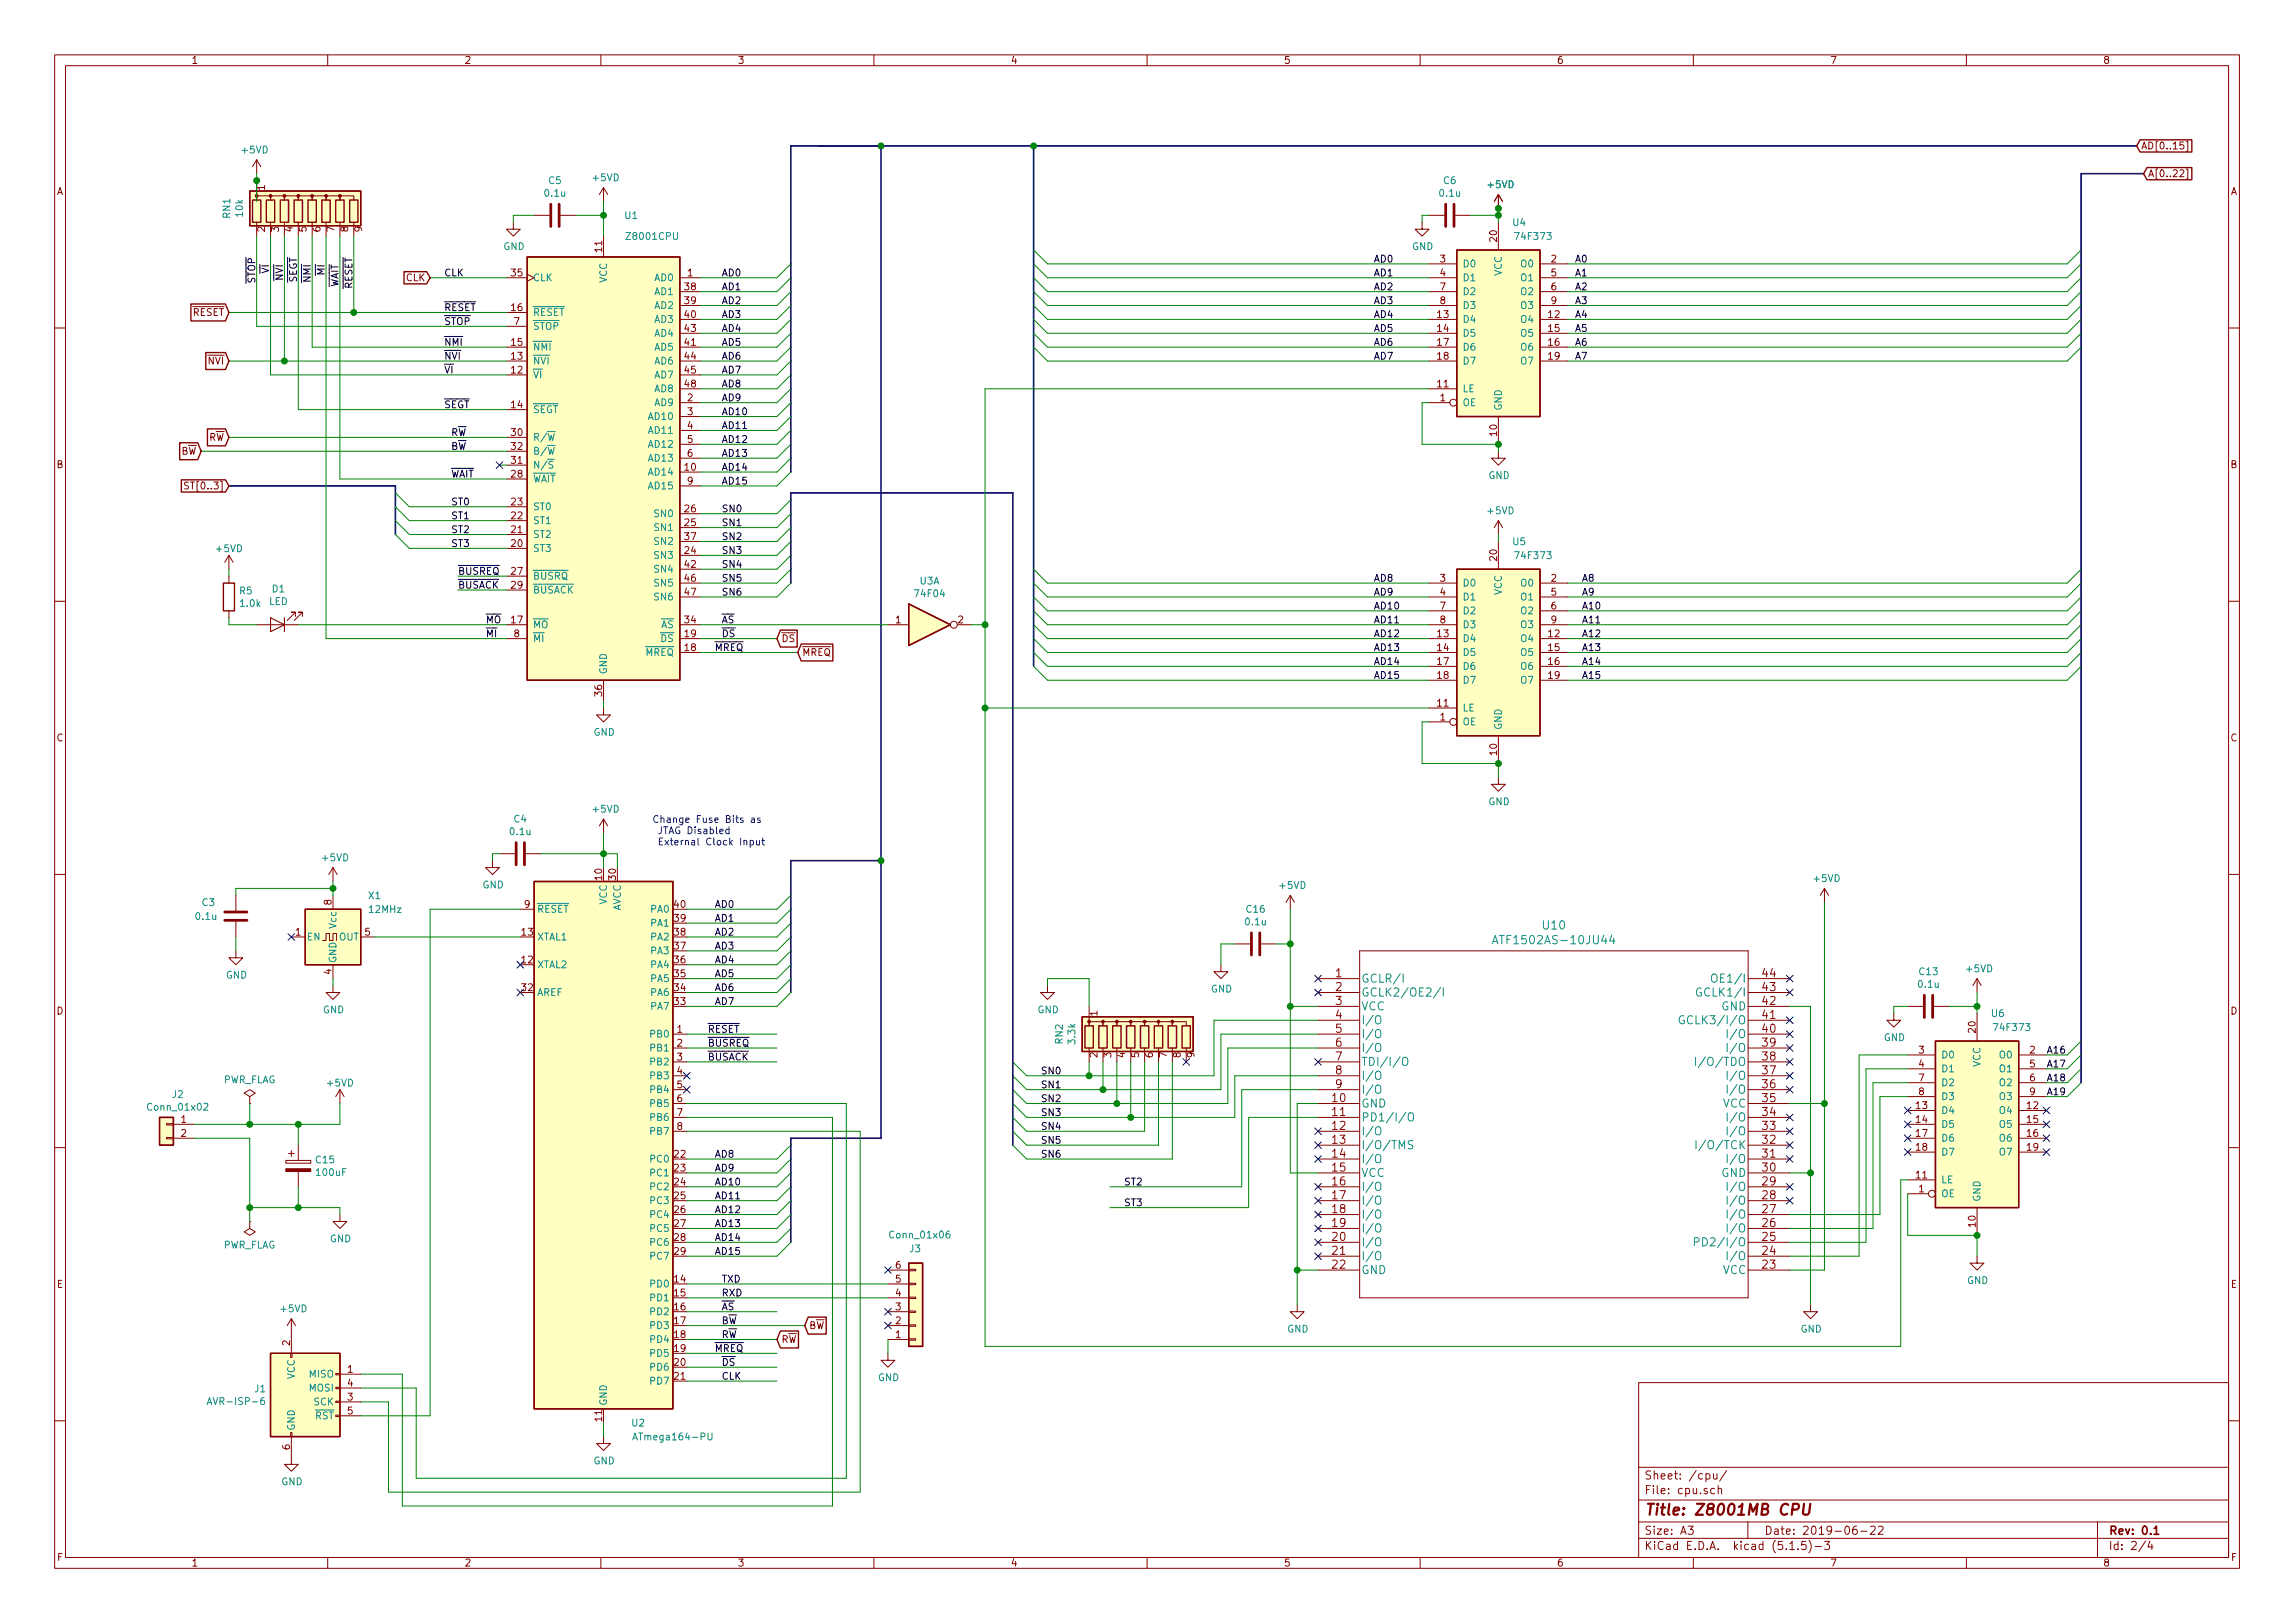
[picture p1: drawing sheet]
<svg xmlns="http://www.w3.org/2000/svg" width="420mm" height="297mm" viewBox="0 0 420 297" stroke-linecap="round" stroke-linejoin="round" font-family="sans-serif">
<defs><g id="words">
<text font-size="2.8" fill="#840000" x="301" y="277.3">Title: Z8001MB CPU</text>
<g font-size="2.1" fill="#008484">
<text x="274.5" y="172.8">ATF1502AS-10JU44</text>
<text x="282.5" y="170.1">U10</text>
<text x="249.2" y="179.8">GCLR/I</text>
<text x="314.5" y="179.8">OE1/I</text>
<text x="249.2" y="182.4">GCLK2/OE2/I</text>
<text x="249.2" y="184.9">VCC</text>
<text x="311.6" y="182.4">GCLK1/I</text>
<text x="315.1" y="184.9">GND</text>
<text x="249.2" y="187.5">I/O</text>
<text x="249.2" y="190">I/O</text>
<text x="309.3" y="187.5">GCLK3/I/O</text>
<text x="317" y="190">I/O</text>
<text x="249.2" y="192.5">I/O</text>
<text x="249.2" y="195.1">TDI/I/O</text>
<text x="249.2" y="197.6">I/O</text>
<text x="312" y="195.1">I/O/TDO</text>
<text x="317" y="197.6">I/O</text>
<text x="317" y="192.5">I/O</text>
<text x="249.2" y="200.2">I/O</text>
<text x="249.2" y="202.7">GND</text>
<text x="315.4" y="202.7">VCC</text>
<text x="317" y="200.2">I/O</text>
<text x="249.2" y="205.2">PD1/I/O</text>
<text x="249.2" y="207.8">I/O</text>
<text x="317" y="207.8">I/O</text>
<text x="317" y="205.2">I/O</text>
<text x="249.2" y="210.3">I/O/TMS</text>
<text x="249.2" y="212.9">I/O</text>
<text x="249.2" y="215.4">VCC</text>
<text x="312.1" y="210.3">I/O/TCK</text>
<text x="315.1" y="215.4">GND</text>
<text x="317" y="212.9">I/O</text>
<text x="249.2" y="217.9">I/O</text>
<text x="249.2" y="220.5">I/O</text>
<text x="317" y="220.5">I/O</text>
<text x="317" y="217.9">I/O</text>
<text x="249.2" y="223">I/O</text>
<text x="249.2" y="225.6">I/O</text>
<text x="317" y="225.6">I/O</text>
<text x="317" y="223">I/O</text>
<text x="249.2" y="228.1">I/O</text>
<text x="249.2" y="230.6">I/O</text>
<text x="249.2" y="233.2">GND</text>
<text x="312.4" y="228.1">PD2/I/O</text>
<text x="315.4" y="233.2">VCC</text>
<text x="317" y="230.6">I/O</text>
</g>
<g font-size="2.1" fill="#840000">
<text x="244.5" y="178.9">1</text>
<text x="322.7" y="178.9">44</text>
<text x="244.5" y="181.4">2</text>
<text x="244.5" y="183.9">3</text>
<text x="322.7" y="183.9">42</text>
<text x="322.7" y="181.4">43</text>
<text x="244.5" y="186.5">4</text>
<text x="244.5" y="189">5</text>
<text x="244.5" y="191.6">6</text>
<text x="322.7" y="191.6">39</text>
<text x="322.7" y="189">40</text>
<text x="322.7" y="186.5">41</text>
<text x="244.5" y="194.1">7</text>
<text x="244.5" y="196.6">8</text>
<text x="322.7" y="196.6">37</text>
<text x="322.7" y="194.1">38</text>
<text x="244" y="201.7">10</text>
<text x="244.5" y="199.2">9</text>
<text x="322.7" y="201.7">35</text>
<text x="322.7" y="199.2">36</text>
<text x="244" y="204.3">11</text>
<text x="244" y="206.8">12</text>
<text x="244" y="209.3">13</text>
<text x="322.7" y="209.3">32</text>
<text x="322.7" y="206.8">33</text>
<text x="322.7" y="204.3">34</text>
<text x="244" y="211.9">14</text>
<text x="244" y="214.4">15</text>
<text x="322.7" y="214.4">30</text>
<text x="322.7" y="211.9">31</text>
<text x="244" y="217">16</text>
<text x="244" y="219.5">17</text>
<text x="322.7" y="219.5">28</text>
<text x="322.7" y="217">29</text>
<text x="244" y="222">18</text>
<text x="244" y="224.6">19</text>
<text x="244" y="227.1">20</text>
<text x="322.7" y="227.1">25</text>
<text x="322.7" y="224.6">26</text>
<text x="322.7" y="222">27</text>
<text x="244" y="229.7">21</text>
<text x="244" y="232.2">22</text>
<text x="322.7" y="232.2">23</text>
<text x="322.7" y="229.7">24</text>
<text x="301" y="273.5">File: cpu.sch</text>
<text x="301" y="270.8">Sheet: /cpu/</text>
<text x="301" y="280.9">Size: A3</text>
<text x="323" y="280.9">Date: 2019-06-22</text>
<text x="386" y="280.9">Rev: 0.1</text>
<text x="301" y="283.7">KiCad E.D.A. kicad (5.1.5)-3</text>
<text x="386" y="283.7">Id: 2/4</text>
</g>
<g font-size="1.8" fill="#840000">
<text x="35" y="11.7">1</text>
<text x="85" y="11.7">2</text>
<text x="135" y="11.7">3</text>
<text x="185" y="11.7">4</text>
<text x="235" y="11.7">5</text>
<text x="285" y="11.7">6</text>
<text x="335" y="11.7">7</text>
<text x="385" y="11.7">8</text>
<text x="391.9" y="27.3">AD[0..15]</text>
<text x="10.4" y="35.7">A</text>
<text x="48.5" y="34.8" transform="rotate(-90 48.5 34.8)">1</text>
<text x="393.2" y="32.4">A[0..22]</text>
<text x="408.4" y="35.7">A</text>
<text x="48.5" y="42.4" transform="rotate(-90 48.5 42.4)">2</text>
<text x="51.1" y="42.4" transform="rotate(-90 51.1 42.4)">3</text>
<text x="53.6" y="42.4" transform="rotate(-90 53.6 42.4)">4</text>
<text x="56.1" y="42.4" transform="rotate(-90 56.1 42.4)">5</text>
<text x="58.7" y="42.4" transform="rotate(-90 58.7 42.4)">6</text>
<text x="61.2" y="42.4" transform="rotate(-90 61.2 42.4)">7</text>
<text x="63.8" y="42.4" transform="rotate(-90 63.8 42.4)">8</text>
<text x="66.3" y="42.4" transform="rotate(-90 66.3 42.4)">9</text>
<text x="110.2" y="46.1" transform="rotate(-90 110.2 46.1)">11</text>
<text x="274.1" y="44.2" transform="rotate(-90 274.1 44.2)">20</text>
<text x="74.3" y="51.5">CLK</text>
<text x="93.6" y="50.6">35</text>
<text x="125.4" y="53.1">38</text>
<text x="125.9" y="50.6">1</text>
<text x="263.7" y="48">3</text>
<text x="263.7" y="50.6">4</text>
<text x="263.7" y="53.1">7</text>
<text x="284" y="48">2</text>
<text x="284" y="50.6">5</text>
<text x="284" y="53.1">6</text>
<text x="35.2" y="57.8">RESET</text>
<text x="93.6" y="56.9">16</text>
<text x="94.1" y="59.5">7</text>
<text x="125.4" y="55.7">39</text>
<text x="125.4" y="58.2">40</text>
<text x="263.2" y="58.2">13</text>
<text x="263.7" y="55.7">8</text>
<text x="283.5" y="58.2">12</text>
<text x="284" y="55.7">9</text>
<text x="93.6" y="65.8">13</text>
<text x="93.6" y="63.3">15</text>
<text x="125.4" y="63.3">41</text>
<text x="125.4" y="60.7">43</text>
<text x="125.4" y="65.8">44</text>
<text x="263.2" y="60.7">14</text>
<text x="263.2" y="63.3">17</text>
<text x="263.2" y="65.8">18</text>
<text x="283.5" y="60.7">15</text>
<text x="283.5" y="63.3">16</text>
<text x="283.5" y="65.8">19</text>
<text x="38.2" y="66.7">NVI</text>
<text x="93.6" y="68.4">12</text>
<text x="125.4" y="68.4">45</text>
<text x="125.4" y="70.9">48</text>
<text x="263.2" y="70.9">11</text>
<text x="93.6" y="74.7">14</text>
<text x="125.9" y="73.4">2</text>
<text x="125.9" y="76">3</text>
<text x="263.7" y="73.4">1</text>
<text x="33.1" y="83.2">BW</text>
<text x="38.2" y="80.7">RW</text>
<text x="93.6" y="79.8">30</text>
<text x="93.6" y="82.3">32</text>
<text x="125.9" y="78.5">4</text>
<text x="125.9" y="81.1">5</text>
<text x="125.9" y="83.6">6</text>
<text x="274.1" y="79.7" transform="rotate(-90 274.1 79.7)">10</text>
<text x="10.4" y="85.7">B</text>
<text x="34.7" y="89.6">ST[0..3]</text>
<text x="93.6" y="87.4">28</text>
<text x="93.6" y="84.9">31</text>
<text x="125.4" y="86.1">10</text>
<text x="125.9" y="88.7">9</text>
<text x="408.4" y="85.7">B</text>
<text x="93.6" y="95">22</text>
<text x="93.6" y="92.5">23</text>
<text x="125.4" y="93.8">26</text>
<text x="93.6" y="100.1">20</text>
<text x="93.6" y="97.6">21</text>
<text x="125.4" y="101.4">24</text>
<text x="125.4" y="96.3">25</text>
<text x="125.4" y="98.8">37</text>
<text x="93.6" y="105.2">27</text>
<text x="93.6" y="107.7">29</text>
<text x="125.4" y="103.9">42</text>
<text x="125.4" y="106.5">46</text>
<text x="263.7" y="106.5">3</text>
<text x="274.1" y="102.6" transform="rotate(-90 274.1 102.6)">20</text>
<text x="284" y="106.5">2</text>
<text x="125.4" y="109">47</text>
<text x="263.7" y="109">4</text>
<text x="263.7" y="111.5">7</text>
<text x="284" y="109">5</text>
<text x="284" y="111.5">6</text>
<text x="93.6" y="114.1">17</text>
<text x="94.1" y="116.6">8</text>
<text x="125.4" y="119.2">18</text>
<text x="125.4" y="116.6">19</text>
<text x="125.4" y="114.1">34</text>
<text x="143" y="117.5">DS</text>
<text x="164" y="114.1">1</text>
<text x="175.4" y="114.1">2</text>
<text x="263.2" y="116.6">13</text>
<text x="263.2" y="119.2">14</text>
<text x="263.7" y="114.1">8</text>
<text x="283.5" y="116.6">12</text>
<text x="283.5" y="119.2">15</text>
<text x="284" y="114.1">9</text>
<text x="146.8" y="120.1">MREQ</text>
<text x="263.2" y="121.7">17</text>
<text x="263.2" y="124.2">18</text>
<text x="283.5" y="121.7">16</text>
<text x="283.5" y="124.2">19</text>
<text x="110.2" y="127.4" transform="rotate(-90 110.2 127.4)">36</text>
<text x="263.2" y="129.3">11</text>
<text x="263.7" y="131.9">1</text>
<text x="10.4" y="135.7">C</text>
<text x="408.4" y="135.7">C</text>
<text x="274.1" y="138.2" transform="rotate(-90 274.1 138.2)">10</text>
<text x="110.2" y="161" transform="rotate(-90 110.2 161)">10</text>
<text x="112.8" y="161" transform="rotate(-90 112.8 161)">30</text>
<text x="60.7" y="165.6" transform="rotate(-90 60.7 165.6)">8</text>
<text x="96" y="166.2">9</text>
<text x="123.5" y="166.2">40</text>
<text x="54.1" y="171.2">1</text>
<text x="66.8" y="171.2">5</text>
<text x="95.6" y="171.2">13</text>
<text x="123.5" y="173.8">37</text>
<text x="123.5" y="171.2">38</text>
<text x="123.5" y="168.7">39</text>
<text x="60.7" y="178.3" transform="rotate(-90 60.7 178.3)">4</text>
<text x="95.6" y="176.3">12</text>
<text x="123.5" y="178.9">35</text>
<text x="123.5" y="176.3">36</text>
<text x="10.4" y="185.7">D</text>
<text x="95.6" y="181.4">32</text>
<text x="123.5" y="183.9">33</text>
<text x="123.5" y="181.4">34</text>
<text x="200.9" y="185.9" transform="rotate(-90 200.9 185.9)">1</text>
<text x="408.4" y="185.7">D</text>
<text x="124" y="189">1</text>
<text x="124" y="191.6">2</text>
<text x="361.7" y="189" transform="rotate(-90 361.7 189)">20</text>
<text x="124" y="194.1">3</text>
<text x="124" y="196.6">4</text>
<text x="200.9" y="193.6" transform="rotate(-90 200.9 193.6)">2</text>
<text x="203.5" y="193.6" transform="rotate(-90 203.5 193.6)">3</text>
<text x="206" y="193.6" transform="rotate(-90 206 193.6)">4</text>
<text x="208.5" y="193.6" transform="rotate(-90 208.5 193.6)">5</text>
<text x="211.1" y="193.6" transform="rotate(-90 211.1 193.6)">6</text>
<text x="213.6" y="193.6" transform="rotate(-90 213.6 193.6)">7</text>
<text x="216.2" y="193.6" transform="rotate(-90 216.2 193.6)">8</text>
<text x="218.7" y="193.6" transform="rotate(-90 218.7 193.6)">9</text>
<text x="351.3" y="192.8">3</text>
<text x="351.3" y="195.4">4</text>
<text x="351.3" y="197.9">7</text>
<text x="371.6" y="192.8">2</text>
<text x="371.6" y="195.4">5</text>
<text x="371.6" y="197.9">6</text>
<text x="124" y="199.2">5</text>
<text x="124" y="201.7">6</text>
<text x="350.8" y="203">13</text>
<text x="351.3" y="200.4">8</text>
<text x="371.1" y="203">12</text>
<text x="371.6" y="200.4">9</text>
<text x="33.2" y="205.5">1</text>
<text x="33.2" y="208.1">2</text>
<text x="124" y="204.3">7</text>
<text x="124" y="206.8">8</text>
<text x="350.8" y="205.5">14</text>
<text x="350.8" y="208.1">17</text>
<text x="371.1" y="205.5">15</text>
<text x="371.1" y="208.1">16</text>
<text x="123.5" y="211.9">22</text>
<text x="123.5" y="214.4">23</text>
<text x="350.8" y="215.7">11</text>
<text x="350.8" y="210.6">18</text>
<text x="371.1" y="210.6">19</text>
<text x="123.5" y="217">24</text>
<text x="123.5" y="219.5">25</text>
<text x="351.3" y="218.2">1</text>
<text x="123.5" y="222">26</text>
<text x="123.5" y="224.6">27</text>
<text x="123.5" y="227.1">28</text>
<text x="361.7" y="224.5" transform="rotate(-90 361.7 224.5)">10</text>
<text x="123.5" y="229.7">29</text>
<text x="164" y="232.2">6</text>
<text x="10.4" y="235.7">E</text>
<text x="123.5" y="234.7">14</text>
<text x="123.5" y="237.3">15</text>
<text x="123.5" y="239.8">16</text>
<text x="164" y="239.8">3</text>
<text x="164" y="237.3">4</text>
<text x="164" y="234.7">5</text>
<text x="408.4" y="235.7">E</text>
<text x="123.5" y="242.4">17</text>
<text x="123.5" y="244.9">18</text>
<text x="143" y="245.8">RW</text>
<text x="148.1" y="243.2">BW</text>
<text x="164" y="244.9">1</text>
<text x="164" y="242.4">2</text>
<text x="53.1" y="246.3" transform="rotate(-90 53.1 246.3)">2</text>
<text x="63.7" y="251.2">1</text>
<text x="123.5" y="247.4">19</text>
<text x="123.5" y="250">20</text>
<text x="63.7" y="256.3">3</text>
<text x="63.7" y="253.8">4</text>
<text x="123.5" y="252.5">21</text>
<text x="63.7" y="258.9">5</text>
<text x="110.2" y="260.1" transform="rotate(-90 110.2 260.1)">11</text>
<text x="53.1" y="265.3" transform="rotate(-90 53.1 265.3)">6</text>
<text x="10.5" y="285.7">F</text>
<text x="35" y="286.7">1</text>
<text x="85" y="286.7">2</text>
<text x="135" y="286.7">3</text>
<text x="185" y="286.7">4</text>
<text x="235" y="286.7">5</text>
<text x="285" y="286.7">6</text>
<text x="335" y="286.7">7</text>
<text x="385" y="286.7">8</text>
<text x="408.5" y="285.7">F</text>
</g>
<g font-size="1.8" fill="#008484">
<text x="44.4" y="28.1">+5VD</text>
<text x="100.5" y="33.7">C5</text>
<text x="108.6" y="33.2">+5VD</text>
<text x="264.3" y="33.7">C6</text>
<text x="272.5" y="34.4">+5VD</text>
<text x="42.2" y="39.9" transform="rotate(-90 42.2 39.9)">RN1</text>
<text x="44.5" y="39.6" transform="rotate(-90 44.5 39.6)">10k</text>
<text x="99.8" y="36">0.1u</text>
<text x="114.5" y="40.1">U1</text>
<text x="263.7" y="36">0.1u</text>
<text x="277" y="41.4">U4</text>
<text x="92.2" y="45.8">GND</text>
<text x="115" y="43.9">Z8001CPU</text>
<text x="258.5" y="45.8">GND</text>
<text x="277.7" y="43.9">74F373</text>
<text x="97.5" y="51.5">CLK</text>
<text x="111.1" y="51.8" transform="rotate(-90 111.1 51.8)">VCC</text>
<text x="119.9" y="51.5">AD0</text>
<text x="267.7" y="48.9">D0</text>
<text x="267.7" y="51.5">D1</text>
<text x="275" y="50.5" transform="rotate(-90 275 50.5)">VCC</text>
<text x="278.6" y="48.9">O0</text>
<text x="278.6" y="51.5">O1</text>
<text x="97.5" y="57.8">RESET</text>
<text x="119.9" y="54">AD1</text>
<text x="119.9" y="56.6">AD2</text>
<text x="119.9" y="59.1">AD3</text>
<text x="267.7" y="59.1">D4</text>
<text x="267.7" y="54">D2</text>
<text x="267.7" y="56.6">D3</text>
<text x="278.6" y="59.1">O4</text>
<text x="278.6" y="54">O2</text>
<text x="278.6" y="56.6">O3</text>
<text x="97.5" y="64.2">NMI</text>
<text x="97.5" y="60.4">STOP</text>
<text x="119.9" y="64.2">AD5</text>
<text x="119.9" y="61.6">AD4</text>
<text x="267.7" y="61.6">D5</text>
<text x="267.7" y="64.2">D6</text>
<text x="278.6" y="61.6">O5</text>
<text x="278.6" y="64.2">O6</text>
<text x="97.5" y="69.3">VI</text>
<text x="97.5" y="66.7">NVI</text>
<text x="119.9" y="66.7">AD6</text>
<text x="119.9" y="69.3">AD7</text>
<text x="119.9" y="71.8">AD8</text>
<text x="267.7" y="71.8">LE</text>
<text x="267.7" y="66.7">D7</text>
<text x="278.6" y="66.7">O7</text>
<text x="97.5" y="75.6">SEGT</text>
<text x="118.9" y="76.9">AD10</text>
<text x="119.9" y="74.3">AD9</text>
<text x="267.7" y="74.3">OE</text>
<text x="275" y="75.2" transform="rotate(-90 275 75.2)">GND</text>
<text x="97.5" y="80.7">R/W</text>
<text x="97.5" y="83.2">B/W</text>
<text x="118.9" y="79.4">AD11</text>
<text x="118.9" y="82">AD12</text>
<text x="97.5" y="88.3">WAIT</text>
<text x="97.5" y="85.8">N/S</text>
<text x="118.9" y="87">AD14</text>
<text x="118.9" y="84.5">AD13</text>
<text x="118.9" y="89.6">AD15</text>
<text x="272.5" y="87.7">GND</text>
<text x="97.5" y="95.9">ST1</text>
<text x="97.5" y="93.4">ST0</text>
<text x="120" y="94.7">SN0</text>
<text x="272.5" y="94.1">+5VD</text>
<text x="39.7" y="101.1">+5VD</text>
<text x="97.5" y="101">ST3</text>
<text x="97.5" y="98.5">ST2</text>
<text x="120" y="97.2">SN1</text>
<text x="120" y="99.7">SN2</text>
<text x="277" y="99.8">U5</text>
<text x="97.5" y="106.1">BUSRQ</text>
<text x="120" y="102.3">SN3</text>
<text x="120" y="104.8">SN4</text>
<text x="120" y="107.4">SN5</text>
<text x="168.4" y="107">U3A</text>
<text x="267.7" y="107.4">D0</text>
<text x="277.7" y="102.3">74F373</text>
<text x="278.6" y="107.4">O0</text>
<text x="43.9" y="108.8">R5</text>
<text x="44.1" y="111.1">1.0k</text>
<text x="49.2" y="110.7">LED</text>
<text x="49.9" y="108.4">D1</text>
<text x="97.5" y="108.6">BUSACK</text>
<text x="120" y="109.9">SN6</text>
<text x="167.7" y="109.3">74F04</text>
<text x="267.7" y="109.9">D1</text>
<text x="267.7" y="112.4">D2</text>
<text x="275" y="108.9" transform="rotate(-90 275 108.9)">VCC</text>
<text x="278.6" y="109.9">O1</text>
<text x="278.6" y="112.4">O2</text>
<text x="97.5" y="115">MO</text>
<text x="97.5" y="117.5">MI</text>
<text x="121" y="117.5">DS</text>
<text x="121" y="115">AS</text>
<text x="267.7" y="117.5">D4</text>
<text x="267.7" y="115">D3</text>
<text x="278.6" y="117.5">O4</text>
<text x="278.6" y="115">O3</text>
<text x="111.1" y="123.5" transform="rotate(-90 111.1 123.5)">GND</text>
<text x="118.1" y="120.1">MREQ</text>
<text x="267.7" y="120.1">D5</text>
<text x="267.7" y="122.6">D6</text>
<text x="267.7" y="125.1">D7</text>
<text x="278.6" y="120.1">O5</text>
<text x="278.6" y="122.6">O6</text>
<text x="278.6" y="125.1">O7</text>
<text x="267.7" y="130.2">LE</text>
<text x="108.7" y="134.7">GND</text>
<text x="267.7" y="132.8">OE</text>
<text x="275" y="133.6" transform="rotate(-90 275 133.6)">GND</text>
<text x="108.6" y="148.7">+5VD</text>
<text x="272.5" y="147.4">GND</text>
<text x="93.5" y="152.8">0.1u</text>
<text x="94.1" y="150.5">C4</text>
<text x="59.1" y="157.6">+5VD</text>
<text x="332.2" y="161.4">+5VD</text>
<text x="37" y="165.8">C3</text>
<text x="67.5" y="164.6">X1</text>
<text x="67.7" y="167.1">12MHz</text>
<text x="88.3" y="162.6">GND</text>
<text x="98.3" y="167">RESET</text>
<text x="111.1" y="165.6" transform="rotate(-90 111.1 165.6)">VCC</text>
<text x="113.7" y="166.8" transform="rotate(-90 113.7 166.8)">AVCC</text>
<text x="119.3" y="167">PA0</text>
<text x="228.2" y="167">C16</text>
<text x="234.4" y="162.7">+5VD</text>
<text x="36" y="168.4">0.1u</text>
<text x="56.1" y="172.1">EN</text>
<text x="61.6" y="169.8" transform="rotate(-90 61.6 169.8)">Vcc</text>
<text x="62.1" y="172.1">OUT</text>
<text x="98.3" y="172.1">XTAL1</text>
<text x="119.3" y="172.1">PA2</text>
<text x="119.3" y="169.6">PA1</text>
<text x="228.1" y="169.4">0.1u</text>
<text x="41.4" y="179.1">GND</text>
<text x="61.6" y="176.3" transform="rotate(-90 61.6 176.3)">GND</text>
<text x="98.3" y="177.2">XTAL2</text>
<text x="119.3" y="179.7">PA5</text>
<text x="119.3" y="177.2">PA4</text>
<text x="119.3" y="174.7">PA3</text>
<text x="351.4" y="178.5">C13</text>
<text x="360.1" y="177.9">+5VD</text>
<text x="59.1" y="185.5">GND</text>
<text x="98.3" y="182.3">AREF</text>
<text x="119.3" y="184.8">PA7</text>
<text x="119.3" y="182.3">PA6</text>
<text x="189.9" y="185.5">GND</text>
<text x="221.7" y="181.6">GND</text>
<text x="351.3" y="180.8">0.1u</text>
<text x="119.3" y="189.9">PB0</text>
<text x="194.6" y="191" transform="rotate(-90 194.6 191)">RN2</text>
<text x="196.9" y="191" transform="rotate(-90 196.9 191)">3.3k</text>
<text x="344.9" y="190.5">GND</text>
<text x="364.6" y="186.1">U6</text>
<text x="365.3" y="188.7">74F373</text>
<text x="119.3" y="192.4">PB1</text>
<text x="119.3" y="195">PB2</text>
<text x="119.3" y="197.5">PB3</text>
<text x="355.3" y="193.7">D0</text>
<text x="355.3" y="196.3">D1</text>
<text x="362.6" y="195.3" transform="rotate(-90 362.6 195.3)">VCC</text>
<text x="366.2" y="193.7">O0</text>
<text x="366.2" y="196.3">O1</text>
<text x="27.3" y="203.3">Conn_01x02</text>
<text x="31.6" y="201">J2</text>
<text x="40.8" y="198.3">PWR_FLAG</text>
<text x="60" y="198.8">+5VD</text>
<text x="119.3" y="200.1">PB4</text>
<text x="119.3" y="202.6">PB5</text>
<text x="355.3" y="203.9">D4</text>
<text x="355.3" y="198.8">D2</text>
<text x="355.3" y="201.3">D3</text>
<text x="366.2" y="203.9">O4</text>
<text x="366.2" y="198.8">O2</text>
<text x="366.2" y="201.3">O3</text>
<text x="119.3" y="205.1">PB6</text>
<text x="119.3" y="207.7">PB7</text>
<text x="355.3" y="206.4">D5</text>
<text x="355.3" y="209">D6</text>
<text x="366.2" y="206.4">O5</text>
<text x="366.2" y="209">O6</text>
<text x="57.9" y="212.9">C15</text>
<text x="58.1" y="215.2">100uF</text>
<text x="119.3" y="212.8">PC0</text>
<text x="119.3" y="215.3">PC1</text>
<text x="355.3" y="211.5">D7</text>
<text x="366.2" y="211.5">O7</text>
<text x="119.3" y="217.8">PC2</text>
<text x="119.3" y="220.4">PC3</text>
<text x="355.3" y="219.1">OE</text>
<text x="355.3" y="216.6">LE</text>
<text x="362.6" y="220" transform="rotate(-90 362.6 220)">GND</text>
<text x="60.4" y="227.4">GND</text>
<text x="119.3" y="222.9">PC4</text>
<text x="119.3" y="225.5">PC5</text>
<text x="163.2" y="226.7">Conn_01x06</text>
<text x="40.7" y="228.5">PWR_FLAG</text>
<text x="119.3" y="228">PC6</text>
<text x="119.3" y="230.5">PC7</text>
<text x="166.6" y="229.2">J3</text>
<text x="119.3" y="235.6">PD0</text>
<text x="119.3" y="238.2">PD1</text>
<text x="360.1" y="235">GND</text>
<text x="51.5" y="240.2">+5VD</text>
<text x="119.3" y="240.7">PD2</text>
<text x="119.3" y="243.2">PD3</text>
<text x="119.3" y="245.8">PD4</text>
<text x="235.7" y="243.9">GND</text>
<text x="329.6" y="243.9">GND</text>
<text x="119.3" y="248.3">PD5</text>
<text x="119.3" y="250.9">PD6</text>
<text x="38.9" y="257.1">AVR-ISP-6</text>
<text x="46.7" y="254.8">J1</text>
<text x="54" y="252.4" transform="rotate(-90 54 252.4)">VCC</text>
<text x="56.7" y="252.1">MISO</text>
<text x="56.7" y="254.7">MOSI</text>
<text x="57.5" y="257.2">SCK</text>
<text x="111.1" y="257.3" transform="rotate(-90 111.1 257.3)">GND</text>
<text x="119.3" y="253.4">PD7</text>
<text x="160.7" y="252.8">GND</text>
<text x="54" y="261.9" transform="rotate(-90 54 261.9)">GND</text>
<text x="57.7" y="259.8">RST</text>
<text x="115.7" y="261.1">U2</text>
<text x="116.7" y="263.6">ATmega164-PU</text>
<text x="108.7" y="268">GND</text>
<text x="51.5" y="271.8">GND</text>
</g>
<g font-size="1.8">
<text x="46.7" y="51.9" transform="rotate(-90 46.7 51.9)">STOP</text>
<text x="49.3" y="50" transform="rotate(-90 49.3 50)">VI</text>
<text x="51.8" y="51.2" transform="rotate(-90 51.8 51.2)">NVI</text>
<text x="54.4" y="51.9" transform="rotate(-90 54.4 51.9)">SEGT</text>
<text x="56.9" y="51.5" transform="rotate(-90 56.9 51.5)">NMI</text>
<text x="59.4" y="50.3" transform="rotate(-90 59.4 50.3)">MI</text>
<text x="62" y="52.8" transform="rotate(-90 62 52.8)">WAIT</text>
<text x="64.5" y="52.9" transform="rotate(-90 64.5 52.9)">RESET</text>
<text x="81.3" y="50.6">CLK</text>
<text x="132.1" y="53.1">AD1</text>
<text x="132.1" y="50.6">AD0</text>
<text x="251.5" y="50.6">AD1</text>
<text x="251.5" y="53.1">AD2</text>
<text x="251.5" y="48">AD0</text>
<text x="288.3" y="53.1">A2</text>
<text x="288.3" y="50.6">A1</text>
<text x="288.3" y="48">A0</text>
<text x="81.3" y="56.9">RESET</text>
<text x="81.3" y="59.5">STOP</text>
<text x="132.1" y="55.7">AD2</text>
<text x="132.1" y="58.2">AD3</text>
<text x="251.5" y="55.7">AD3</text>
<text x="251.5" y="58.2">AD4</text>
<text x="288.3" y="55.7">A3</text>
<text x="288.3" y="58.2">A4</text>
<text x="81.3" y="65.8">NVI</text>
<text x="81.3" y="63.3">NMI</text>
<text x="132.1" y="65.8">AD6</text>
<text x="132.1" y="60.7">AD4</text>
<text x="132.1" y="63.3">AD5</text>
<text x="251.5" y="60.7">AD5</text>
<text x="251.5" y="65.8">AD7</text>
<text x="251.5" y="63.3">AD6</text>
<text x="288.3" y="65.8">A7</text>
<text x="288.3" y="63.3">A6</text>
<text x="288.3" y="60.7">A5</text>
<text x="81.3" y="68.4">VI</text>
<text x="132.1" y="68.4">AD7</text>
<text x="132.1" y="70.9">AD8</text>
<text x="81.3" y="74.7">SEGT</text>
<text x="132.1" y="73.4">AD9</text>
<text x="132.1" y="76">AD10</text>
<text x="82.5" y="82.3">BW</text>
<text x="82.5" y="79.8">RW</text>
<text x="132.1" y="81.1">AD12</text>
<text x="132.1" y="83.6">AD13</text>
<text x="132.1" y="78.5">AD11</text>
<text x="82.5" y="87.4">WAIT</text>
<text x="132.1" y="88.7">AD15</text>
<text x="132.1" y="86.1">AD14</text>
<text x="82.5" y="95">ST1</text>
<text x="82.5" y="92.5">ST0</text>
<text x="132.1" y="93.8">SN0</text>
<text x="82.5" y="100.1">ST3</text>
<text x="82.5" y="97.6">ST2</text>
<text x="132.1" y="96.3">SN1</text>
<text x="132.1" y="98.8">SN2</text>
<text x="132.1" y="101.4">SN3</text>
<text x="83.8" y="107.7">BUSACK</text>
<text x="83.8" y="105.2">BUSREQ</text>
<text x="132.1" y="103.9">SN4</text>
<text x="132.1" y="106.5">SN5</text>
<text x="251.5" y="106.5">AD8</text>
<text x="289.6" y="106.5">A8</text>
<text x="132.1" y="109">SN6</text>
<text x="251.5" y="111.5">AD10</text>
<text x="251.5" y="109">AD9</text>
<text x="289.6" y="111.5">A10</text>
<text x="289.6" y="109">A9</text>
<text x="88.9" y="116.6">MI</text>
<text x="88.9" y="114.1">MO</text>
<text x="130.8" y="119.2">MREQ</text>
<text x="132.1" y="116.6">DS</text>
<text x="132.1" y="114.1">AS</text>
<text x="251.5" y="119.2">AD13</text>
<text x="251.5" y="116.6">AD12</text>
<text x="251.5" y="114.1">AD11</text>
<text x="289.6" y="114.1">A11</text>
<text x="289.6" y="119.2">A13</text>
<text x="289.6" y="116.6">A12</text>
<text x="251.5" y="124.2">AD15</text>
<text x="251.5" y="121.7">AD14</text>
<text x="289.6" y="124.2">A15</text>
<text x="289.6" y="121.7">A14</text>
<text x="130.8" y="166.2">AD0</text>
<text x="130.8" y="171.2">AD2</text>
<text x="130.8" y="168.7">AD1</text>
<text x="130.8" y="173.8">AD3</text>
<text x="130.8" y="176.3">AD4</text>
<text x="130.8" y="178.9">AD5</text>
<text x="130.8" y="181.4">AD6</text>
<text x="130.8" y="183.9">AD7</text>
<text x="129.5" y="191.6">BUSREQ</text>
<text x="129.5" y="189">RESET</text>
<text x="129.5" y="194.1">BUSACK</text>
<text x="190.5" y="196.6">SN0</text>
<text x="374.6" y="197.9">A18</text>
<text x="374.6" y="195.4">A17</text>
<text x="374.6" y="192.8">A16</text>
<text x="190.5" y="199.2">SN1</text>
<text x="190.5" y="201.7">SN2</text>
<text x="374.6" y="200.4">A19</text>
<text x="190.5" y="204.3">SN3</text>
<text x="190.5" y="206.8">SN4</text>
<text x="190.5" y="209.3">SN5</text>
<text x="130.8" y="211.9">AD8</text>
<text x="130.8" y="214.4">AD9</text>
<text x="190.5" y="211.9">SN6</text>
<text x="130.8" y="217">AD10</text>
<text x="130.8" y="219.5">AD11</text>
<text x="205.7" y="220.8">ST3</text>
<text x="205.7" y="217">ST2</text>
<text x="130.8" y="222">AD12</text>
<text x="130.8" y="224.6">AD13</text>
<text x="130.8" y="227.1">AD14</text>
<text x="130.8" y="229.7">AD15</text>
<text x="132.1" y="239.8">AS</text>
<text x="132.1" y="237.3">RXD</text>
<text x="132.1" y="234.7">TXD</text>
<text x="132.1" y="244.9">RW</text>
<text x="132.1" y="242.4">BW</text>
<text x="130.8" y="247.4">MREQ</text>
<text x="132.1" y="250">DS</text>
<text x="132.1" y="252.5">CLK</text>
</g>
<g font-size="1.8" fill="#0000c2">
<text x="119.4" y="150.6">Change Fuse Bits as</text>
<text x="119.9" y="152.7">JTAG Disabled</text>
<text x="119.9" y="154.7">External Clock Input</text>
</g>
</g></defs>
<g fill="none" stroke="#840000" stroke-width=".18">
<path d="M10 10h400v277h-400zM12 12h396v273.1h-396zM60 10v2M110 10v2M160 10v2M210 10v2M260 10v2M310 10v2M360 10v2M47 33.1v3.5v-.7h2.5v.7v-.7h2.6v.7v-.7h2.5v.7v-.7h2.5v.7v-.7h2.6v.7v-.7h2.5v.7v-.7h2.6v.7M47 29.2l.8 1.3M47 29.2v2.6"/>
<path d="M47 29.2l-.8 1.3M97.8 39.4h2.8M102.6 39.4h2.8M110.5 34.3v2.6M110.5 34.3l-.8 1.3M110.5 34.3l.8 1.3M261.6 39.4h2.8M266.4 39.4h2.8M274.3 35.6v2.5M274.3 35.6l-.7 1.3M274.3 35.6l.8 1.3M400.2 25.9h.3v1.8h-.3"/>
<path d="M400.2 30.9h.3v1.9h-.3M47 40.7v2.5M49.5 40.7v2.5M52.1 40.7v2.5M54.6 40.7v2.5M57.1 40.7v2.5M59.7 40.7v2.5M62.2 40.7v2.5M64.8 40.7v2.5M92.7 50.8h3.8M92.7 57.2h3.8M92.7 59.7h3.8"/>
<path d="M94 40.7v1.2h1.2l-1.2 1.3-1.3-1.3h1.3M96.5 50.2l1.3 .6-1.3 .7M110.5 43.2v3.8M124.5 58.5h3.8M124.5 50.8h3.8M124.5 53.4h3.8M124.5 55.9h3.8M260.3 40.7v1.2h1.3l-1.3 1.3-1.2-1.3h1.2M261.6 58.5h5.1M261.6 48.3h5.1M261.6 50.8h5.1M261.6 53.4h5.1"/>
<path d="M261.6 55.9h5.1M274.3 40.7v5.1M281.9 58.5h5.1M281.9 48.3h5.1M281.9 50.8h5.1M281.9 53.4h5.1M281.9 55.9h5.1M10 60h2M92.7 63.5h3.8M92.7 66.1h3.8M92.7 68.6h3.8M92.7 75h3.8"/>
<path d="M124.5 73.7h3.8M124.5 71.2h3.8M124.5 61h3.8M124.5 63.5h3.8M124.5 66.1h3.8M124.5 68.6h3.8M124.5 76.2h3.8M124.5 78.8h3.8M261.6 73.7h3.8M261.6 71.2h5.1M261.6 61h5.1M261.6 63.5h5.1"/>
<path d="M261.6 66.1h5.1M274.3 76.2v5.1M281.9 61h5.1M281.9 63.5h5.1M281.9 66.1h5.1M408 60h2M34.5 88.3l-.5-.1-.2 .2v.3l.6 .3 .1 .3-.2 .2-.5-.1M92.7 97.8h3.8M92.7 95.3h3.8M92.7 92.7h3.8M92.7 87.7h3.8M92.7 80h3.8"/>
<path d="M92.7 85.1h3.8M92.7 82.6h3.8M124.5 86.4h3.8M124.5 96.6h3.8M124.5 94h3.8M124.5 99.1h3.8M124.5 81.3h3.8M124.5 83.9h3.8M124.5 88.9h3.8M274.3 82.6v1.3h1.3l-1.3 1.2-1.3-1.2h1.3M274.3 95.3v2.5M274.3 99.1v5.1"/>
<path d="M274.3 95.3l-.7 1.3M274.3 95.3l.8 1.3M10 110h2M41.9 101.6l-.8 1.3M41.9 101.6v2.6M41.9 105.4v1.3M41.9 111.8v1.3M41.9 101.6l.8 1.3M47 114.3h7.6M54.1 112.8v-.7h-.8h.8l-1.5 1.5M55.4 112.8v-.7h-.8h.8l-1.6 1.5M92.7 116.9h3.8"/>
<path d="M92.7 114.3h3.8M92.7 100.4h3.8M92.7 105.4h3.8M92.7 108h3.8M124.5 116.9h3.8M124.5 119.4h3.8M124.5 106.7h3.8M124.5 109.3h3.8M124.5 114.3h3.8M124.5 101.6h3.8M124.5 104.2h3.8M162.6 114.3h3.8"/>
<path d="M175.3 114.3h2.5M261.6 116.9h5.1M261.6 119.4h5.1M261.6 106.7h5.1M261.6 109.3h5.1M261.6 111.8h5.1M261.6 114.3h5.1M281.9 116.9h5.1M281.9 119.4h5.1M281.9 106.7h5.1M281.9 109.3h5.1M281.9 111.8h5.1"/>
<path d="M281.9 114.3h5.1M408 110h2M110.5 129.6v1.2h1.3l-1.3 1.3-1.3-1.3h1.3M110.5 124.5v3.8M261.6 132.1h3.8M261.6 129.6h5.1M261.6 122h5.1M261.6 124.5h5.1M274.3 134.7v5M281.9 122h5.1M281.9 124.5h5.1M61 158.8l-.8 1.3"/>
<path d="M61 158.8v2.5M61 158.8l.7 1.3M90.2 157.5v1.3h1.2l-1.2 1.3-1.3-1.3h1.3M91.4 156.2h2.8M96.3 156.2h2.8M110.5 149.9l-.8 1.3M110.5 149.9v2.5M110.5 149.9l.8 1.3M274.3 142.3v1.2h1.3l-1.3 1.3-1.3-1.3h1.3M10 160h2M43.2 174v1.3h1.2l-1.2 1.3-1.3-1.3h1.3M43.2 163.9v2.8"/>
<path d="M43.2 168.7v2.8M53.3 171.5h2.6M59.1 172.1h.6v-1.2h.6v1.2h.7v-1.2h.6v1.2M61 163.9v2.5M61 176.6v2.5M66 171.5h2.6M95.2 166.4h2.6M223.5 176.6v1.2h1.3l-1.3 1.3-1.3-1.3h1.3M226.1 172.8h2.8M230.9 172.8h2.8M236.2 163.9l-.7 1.2M236.2 163.9v2.5"/>
<path d="M236.2 163.9l.8 1.2M241.3 179.1h7.6M248.9 174h71.1v63.5h-71.1zM320 179.1h7.7M334 162.6l-.8 1.3M334 162.6v2.5M334 162.6l.8 1.3M361.9 179.1l-.7 1.3M361.9 179.1v2.5M361.9 179.1l.8 1.3M408 160h2M61 180.4v1.2h1.2l-1.2 1.3-1.3-1.3h1.3"/>
<path d="M62.2 199.4l-.7 1.3M62.2 199.4v2.6M62.2 199.4l.8 1.3M123.2 189.3h2.5M123.2 191.8h2.5M123.2 194.3h2.5M123.2 196.9h2.5M123.2 199.4h2.5M191.8 180.4v1.2h1.2l-1.2 1.3-1.3-1.3h1.3M199.4 184.2v3.5v-.7h2.5v.7v-.7h2.6v.7v-.7h2.5v.7v-.7h2.5v.7v-.7h2.6v.7v-.7h2.5v.7v-.7h2.6v.7M199.4 191.8v2.5M201.9 191.8v2.5"/>
<path d="M204.5 191.8v2.5M207 191.8v2.5M209.5 191.8v2.5M212.1 191.8v2.5M214.6 191.8v2.5M217.2 191.8v2.5M241.3 184.2h7.6M241.3 181.6h7.6M241.3 186.7h7.6M241.3 189.3h7.6M241.3 191.8h7.6M241.3 194.3h7.6"/>
<path d="M241.3 196.9h7.6M241.3 199.4h7.6M320 184.2h7.7M320 181.6h7.7M320 186.7h7.7M320 189.3h7.7M320 191.8h7.7M320 194.3h7.7M320 196.9h7.7M320 199.4h7.7M346.7 185.5v1.2h1.3l-1.3 1.3-1.3-1.3h1.3M349.2 184.2h2.8"/>
<path d="M349.2 193.1h5.1M349.2 195.6h5.1M349.2 198.2h5.1M354.1 184.2h2.8M361.9 185.5v5M369.6 193.1h5M369.6 195.6h5M369.6 198.2h5M10 210h2M30.5 208.2h1.2v.2h-1.2zM30.5 205.6h1.2v.3h-1.2zM31.7 205.8h3.9"/>
<path d="M31.7 208.3h3.9M45.7 200.7l1-.6-1-.7-1 .7 1 .6v1.3M45.7 202h.1M52.3 212.4h4.6v.5h-4.6zM52.8 211.1h1M53.3 210.6v1M54.6 209.6v2.8M54.6 214.4v2.8M123.2 202h2.5M123.2 204.5h2.5M123.2 207h2.5M241.3 202h7.6"/>
<path d="M241.3 204.5h7.6M241.3 207h7.6M241.3 209.6h7.6M241.3 212.1h7.6M241.3 214.7h7.6M241.3 217.2h7.6M241.3 219.7h7.6M320 202h7.7M320 204.5h7.7M320 207h7.7M320 209.6h7.7M320 212.1h7.7"/>
<path d="M320 214.7h7.7M320 217.2h7.7M320 219.7h7.7M349.2 205.8h5.1M349.2 208.3h5.1M349.2 218.5h3.9M349.2 215.9h5.1M349.2 203.2h5.1M349.2 210.9h5.1M349.2 200.7h5.1M369.6 205.8h5M369.6 208.3h5"/>
<path d="M369.6 203.2h5M369.6 210.9h5M369.6 200.7h5M408 210h2M45.7 223.6v1.2l1 .7-1 .6-1-.6 1-.7M45.7 223.6h.1M62.2 222.3v1.3h1.3l-1.3 1.2-1.2-1.2h1.2M162.6 237.5h3.8M162.6 235h3.8M162.6 232.4h3.8M166.4 234.9h1.2v.2h-1.2zM166.4 232.3h1.2v.3h-1.2z"/>
<path d="M166.4 237.4h1.2v.3h-1.2zM166.4 239.9h1.2v.3h-1.2zM237.5 238.8v1.3h1.3l-1.3 1.2-1.3-1.2h1.3M241.3 232.4h7.6M241.3 222.3h7.6M241.3 224.8h7.6M241.3 227.4h7.6M241.3 229.9h7.6M320 232.4h7.7M320 222.3h7.7M320 224.8h7.7M320 227.4h7.7"/>
<path d="M320 229.9h7.7M331.5 238.8v1.3h1.2l-1.2 1.2-1.3-1.2h1.3M361.9 229.9v1.3h1.3l-1.3 1.2-1.2-1.2h1.2M361.9 221v5.1M53.2 247.7h.3v.7h-.3zM53.3 241.3v6.4M53.3 241.3l-.7 1.3M53.3 241.3l.8 1.3M61.5 259h.7v.2h-.7zM61.5 256.4h.7v.3h-.7zM61.5 253.9h.7v.3h-.7zM61.5 251.4h.7v.2h-.7z"/>
<path d="M62.2 251.5h3.8M62.2 256.6h3.8M62.2 254h3.8M62.2 259.1h3.8M162.6 247.7v1.3h1.2l-1.2 1.2-1.3-1.2h1.3M162.6 245.1h3.8M162.6 242.6h3.8M162.6 240.1h3.8M166.4 242.5h1.2v.2h-1.2zM166.4 245h1.2v.3h-1.2zM300 253h108v32.1h-108zM10 260h2"/>
<path d="M53.2 262.2h.3v.7h-.3zM53.3 262.9v5.1h1.3l-1.3 1.3-1.2-1.3h1.2M110.5 262.9v1.3h1.3l-1.3 1.3-1.3-1.3h1.3M300 278.5h108M300 274.5h108M300 268.5h108M309 279.3h1l-.5 .6 .4 .1v.7l-.2 .1-.7-.1M312.3 269.8l.5-.1 .3 .3-.1 .6-.2 .1-.5-.1M313.7 269.7l.1 .9 .3 .1 .2-.1M313.9 272.5l-.4-.1-.3 .3 .1 .6 .2 .1 .4-.1M314.3 269.7v1M314.6 272.5a.37 .37 0 0 1 .6 .1v.8"/>
<path d="M314.6 271.9v1.5M316.1 269.1l-1.3 2M320 278.5v3M339.9 279.3a.62 .62 0 0 0-.7 .6v.8l.3 .1 .5-.1v-.5l-.1-.3h-.4l-.3 .3M342.5 279.5l.2-.2h.3l.3 .2v.2v.2l-.9 .9h.9M343.9 279.5l.2-.2h.3l.3 .2 .1 .2-1 1.1h1M384 278.5v6.6M408 260h2M60 285.1v1.9M110 285.1v1.9M160 285.1v1.9M210 285.1v1.9"/>
<path d="M260 285.1v1.9M300 281.5h108M310 285.1v1.9M327.7 283.6h.8M329.2 283.5v.1M330.6 282.1h-.7l-.1 .7 .2-.1h.5l.2 .3-.1 .5-.2 .1-.6-.1M331.2 281.9a1.71 1.71 0 0 1 0 2.3M332.3 283h1.2M334 282.1h.9l-.5 .6 .5 .1v.7l-.2 .1-.7-.1M340.7 280.2h1.1M360 285.1v1.9M392.8 282l-1.3 2"/>
<path d="M393.6 282l-.4 1.1h1M394 282.6v1"/>
<circle cx="266.1" cy="73.7" r=".63"/>
<circle cx="174.6" cy="114.3" r=".63"/>
<circle cx="266.1" cy="132.1" r=".63"/>
<circle cx="353.7" cy="218.5" r=".63"/>
</g>
<path d="M394.4 279.7l.4-.4v1.5M394.4 280.8h.8" fill="none" stroke="#840000" stroke-width=".3"/>
<path d="M328.1 276.3h.8a.58 .58 0 0 0 .4-.5 .58 .58 0 0 0-.3-.6h-.7l-.3 2M330.3 275.2l-.2 1.6 .1 .3a.66 .66 0 0 0 1-.3l.2-1.6" fill="none" stroke="#840000" stroke-width=".41"/>
<g fill="#ffffc2" stroke="#ffffc2" stroke-width=".18">
<path d="M266.7 45.8h15.2v30.4h-15.2z"/>
<path d="M49.5 247.7h12.7v15.2h-12.7z"/>
<path d="M266.7 104.2h15.2v30.5h-15.2z"/>
<path d="M166.4 231.2h2.5v15.2h-2.5z"/>
<path d="M55.9 166.4h10.1v10.2h-10.1z"/>
<path d="M29.2 204.5h2.5v5.1h-2.5z"/>
<path d="M198.1 186.1h20.3v6.3h-20.3z"/>
<path d="M354.3 190.5h15.3v30.5h-15.3z"/>
<path d="M97.8 161.3h25.4v96.5h-25.4z"/>
<path d="M96.5 47h28v77.5h-28z"/>
<path d="M45.7 35h20.3v6.3h-20.3z"/>
<path d="M166.4 110.5l7.6 3.8-7.6 3.8z"/>
</g>
<g fill="none" stroke="#840000" stroke-width=".25">
<path d="M45.7 35h20.3v6.3h-20.3zM46.2 36.6h1.6v4.1h-1.6zM48.8 36.6h1.5v4.1h-1.5zM51.3 36.6h1.5v4.1h-1.5zM53.8 36.6h1.6v4.1h-1.6zM56.4 36.6h1.5v4.1h-1.5zM58.9 36.6h1.6v4.1h-1.6zM61.5 36.6h1.5v4.1h-1.5zM64 36.6h1.5v4.1h-1.5zM391.8 25.6h9.5v2.2h-9.5l-.6-1.1zM393.1 30.7h8.2v2.2h-8.2l-.7-1.1zM35 55.6h6.3l.6 1.6-.6 1.5h-6.3z"/>
<path d="M74 49.7h4.1l.6 1.1-.6 1.2h-4.1zM96.5 47h28v77.5h-28zM266.7 45.8h15.2v30.4h-15.2zM37.7 64.5h3.6l.6 1.6-.6 1.5h-3.6zM38 78.5h3.3l.6 1.5-.6 1.6h-3.3zM32.9 81h3.3l.6 1.6-.6 1.5h-3.3zM33.2 87.8h8.1l.6 1.1-.6 1.2h-8.1zM40.9 106.7h2v5.1h-2zM142.9 115.3h3v3.1h-3l-.7-1.5zM146.7 117.9h5.8v3.1h-5.8l-.7-1.6zM166.4 110.5l7.6 3.8-7.6 3.8zM266.7 104.2h15.2v30.5h-15.2z"/>
<path d="M55.9 166.4h10.1v10.2h-10.1zM97.8 161.3h25.4v96.5h-25.4zM198.1 186.1h20.3v6.3h-20.3zM198.6 187.7h1.6v4.1h-1.6zM201.2 187.7h1.5v4.1h-1.5zM203.7 187.7h1.5v4.1h-1.5zM206.2 187.7h1.6v4.1h-1.6zM208.8 187.7h1.5v4.1h-1.5zM211.3 187.7h1.6v4.1h-1.6zM213.9 187.7h1.5v4.1h-1.5zM216.4 187.7h1.5v4.1h-1.5zM354.3 190.5h15.3v30.5h-15.3z"/>
<path d="M29.2 204.5h2.5v5.1h-2.5zM166.4 231.2h2.5v15.2h-2.5zM49.5 247.7h12.7v15.2h-12.7zM142.9 243.6h3.3v3.1h-3.3l-.7-1.6zM148 241.1h3.3v3.1h-3.3l-.7-1.6z"/>
</g>
<g fill="none" stroke="#008484" stroke-width=".18">
<path d="M100.2 79h1.5M100.2 81.5h1.5M100.3 84.1h1.2M100.4 81.9l.3 1.2 .2-.9 .3 .9 .3-1.2M101.2 84.5l-.5-.1-.1 .1v.4l.5 .3 .1 .3-.2 .2-.5-.1M256.9 178.3v1.5M273.2 172.7l.5-1.5 .5 1.5M273.4 172.3h.7M295.1 171.1l-.4 1.1h1M295.4 171.7v1M313.4 178.5a.5 .5 0 0 1 .6-.2 .5 .5 0 0 1 .4 .5v.5a.51 .51 0 0 1-.6 .5 .51 .51 0 0 1-.5-.5zM251.9 186.1a.5 .5 0 0 1 .5-.2 .5 .5 0 0 1 .4 .5v.5a.5 .5 0 0 1-.5 .5 .5 .5 0 0 1-.5-.5z"/>
<path d="M251.9 191.2a.5 .5 0 0 1 .5-.2 .5 .5 0 0 1 .4 .5v.5a.5 .5 0 0 1-.5 .5 .5 .5 0 0 1-.5-.5zM251.9 196.3a.5 .5 0 0 1 .5-.3 .5 .5 0 0 1 .4 .6v.5a.5 .5 0 0 1-.5 .5 .5 .5 0 0 1-.5-.5zM251.9 198.8a.5 .5 0 0 1 .5-.2 .5 .5 0 0 1 .4 .5v.5a.5 .5 0 0 1-.5 .5 .5 .5 0 0 1-.5-.5zM252 188.5a.5 .5 0 0 1 .6 0 .5 .5 0 0 1 .2 .4v.5a.5 .5 0 0 1-.5 .5 .5 .5 0 0 1-.5-.5l.1-.7zM256.9 193.6a.5 .5 0 0 1 .6-.1 .5 .5 0 0 1 .2 .5v.5a.5 .5 0 0 1-.5 .5 .5 .5 0 0 1-.5-.5l.1-.8zM263.7 180.7l-1.3 2M264.2 180.8v1.5M308.3 186a.7 .7 0 0 0-.9 .6 .7 .7 0 0 0 .9 .7l.1-.5h-.3M310.4 193.5v1.5M311.4 180.9a.7 .7 0 0 0-.8 .7 .7 .7 0 0 0 .8 .6l.1-.5h-.3M312.2 193.4l-1.3 2M316.2 188.4v1.5"/>
<path d="M316.2 191v1.5M316.2 196v1.5M316.2 198.6v1.5M37.3 202l.5-.1 .2 .4v.2l-.7 .7h.7M251.9 206.4a.5 .5 0 0 1 .5-.2 .5 .5 0 0 1 .4 .5v.5a.5 .5 0 0 1-.5 .5 .5 .5 0 0 1-.5-.5zM251.9 216.6a.5 .5 0 0 1 .5-.2 .5 .5 0 0 1 .4 .5v.5a.5 .5 0 0 1-.5 .5 .5 .5 0 0 1-.5-.5zM251.9 219.1a.5 .5 0 0 1 .5-.2 .5 .5 0 0 1 .4 .5v.5a.5 .5 0 0 1-.5 .5 .5 .5 0 0 1-.5-.5zM252 211.4a.5 .5 0 0 1 .6-.1 .5 .5 0 0 1 .2 .5v.5a.5 .5 0 0 1-.5 .5 .5 .5 0 0 1-.5-.5l.1-.8zM257.4 203.6l-1.3 1.9M257.9 203.9a.5 .5 0 0 1 .5-.2 .5 .5 0 0 1 .4 .5v.5a.5 .5 0 0 1-.5 .5 .5 .5 0 0 1-.5-.5zM258.6 208.8l-.5-.1-.3 .3 .1 .3 .7 .4v.4l-.2 .1h-.6M310.5 208.7v1.5"/>
<path d="M312.3 208.7l-1.3 1.9M316.2 203.7v1.5M316.2 206.2v1.5M316.2 211.3v1.5M316.2 216.4v1.5M316.2 218.9v1.5M173.8 225.3l-.4 .1a.87 .87 0 0 0 0 1.2l.5-.1v-.6l-.5-.1-.2 .2M251.9 221.7a.5 .5 0 0 1 .5-.3 .5 .5 0 0 1 .4 .6v.5a.5 .5 0 0 1-.5 .5 .5 .5 0 0 1-.5-.5zM251.9 226.8a.5 .5 0 0 1 .5-.3 .5 .5 0 0 1 .4 .5v.5a.5 .5 0 0 1-.5 .5 .5 .5 0 0 1-.5-.5zM251.9 229.3a.5 .5 0 0 1 .5-.2 .5 .5 0 0 1 .4 .5v.5a.5 .5 0 0 1-.5 .5 .5 .5 0 0 1-.5-.5zM252 224.1a.5 .5 0 0 1 .6-.1 .5 .5 0 0 1 .2 .5v.5a.5 .5 0 0 1-.5 .5 .5 .5 0 0 1-.5-.5l.1-.8zM310.2 227.3l.7-.1 .2-.2-.1-.3-.2-.2h-.6v1.5"/>
<path d="M311.7 226.5a.76 .76 0 0 1 .9 .8 .76 .76 0 0 1-.9 .7zM316.2 221.4v1.5M316.2 224v1.5M316.2 229.1v1.5M37.9 257.1l.5-1.3 .4 1.3M38 256.7h.7M48.3 255.8l-.3 .1a.87 .87 0 0 0 0 1.2l.4-.2v-.5l-.4-.1-.3 .2M115.8 263.5l.5-1.2 .4 1.2M116 263.2h.6M129.6 262.3v1l.3 .2h.3l.2-.2v-1"/>
</g>
<path d="M100.8 37.4v4M102.4 37.4v4M264.7 37.4v4M266.2 37.4v4M94.5 154.2v4.1M96 154.2v4.1M41.1 168.4h4.1M41.1 166.9h4.1M229.1 170.7v4.1M230.6 170.7v4.1M352.3 182.2v4M353.8 182.2v4" fill="none" stroke="#840000" stroke-width=".51"/>
<g fill="#840000" stroke="#840000" stroke-width=".18">
<path d="M52.3 213.9h4.6v.5h-4.6z"/>
<circle cx="199.4" cy="187" r=".25"/>
<circle cx="201.9" cy="187" r=".25"/>
<circle cx="204.5" cy="187" r=".25"/>
<circle cx="207" cy="187" r=".25"/>
<circle cx="209.5" cy="187" r=".25"/>
<circle cx="212.1" cy="187" r=".25"/>
<circle cx="214.6" cy="187" r=".25"/>
<circle cx="47" cy="35.9" r=".25"/>
<circle cx="49.5" cy="35.9" r=".25"/>
<circle cx="52.1" cy="35.9" r=".25"/>
<circle cx="54.6" cy="35.9" r=".25"/>
<circle cx="57.1" cy="35.9" r=".25"/>
<circle cx="59.7" cy="35.9" r=".25"/>
<circle cx="62.2" cy="35.9" r=".25"/>
</g>
<path d="M49.5 113.1l2.6 1.2-2.6 1.3zM52.1 113.1v2.5" fill="none" stroke="#840000" stroke-width=".2"/>
<path d="M161.3 26.7v181.6h-16.5v19.1M189.2 26.7v95.3M391.2 26.7h-246.4v59.7M392.4 31.8h-11.4v166.4M41.9 88.9h30.5v8.9M144.8 106.7v-16.5h40.6v119.4M161.3 157.5h-16.5v24.1" fill="none" stroke="#000084" stroke-width=".3"/>
<g fill="none" stroke="#008400" stroke-width=".18">
<path d="M47 31.8v5.1M97.8 39.4h-3.8v1.3M105.4 39.4h5.1M110.5 36.9v6.3M261.6 39.4h-1.3v1.3M269.2 39.4h5.1M274.3 38.1v2.6M41.9 57.2h50.8M47 43.2v16.5h45.7M49.5 43.2v25.4h43.2M52.1 43.2v22.9M54.6 43.2v31.8h38.1"/>
<path d="M57.1 43.2v20.3h35.6M59.7 43.2v73.7h33M62.2 43.2v44.5h30.5M64.8 43.2v14M78.7 50.8h14M144.8 48.3l-2.6 2.5h-13.9M144.8 50.8l-2.6 2.6h-13.9M144.8 53.4l-2.6 2.5h-13.9M144.8 55.9l-2.6 2.6h-13.9M144.8 58.5l-2.6 2.5h-13.9M189.2 48.3l2.6 2.5h69.8M189.2 50.8l2.6 2.6h69.8"/>
<path d="M189.2 53.4l2.6 2.5h69.8M189.2 55.9l2.6 2.6h69.8M189.2 58.5l2.6 2.5h69.8M189.2 45.8l2.6 2.5h69.8M381 48.3l-2.5 2.5h-91.5M381 50.8l-2.5 2.6h-91.5M381 53.4l-2.5 2.5h-91.5M381 55.9l-2.5 2.6h-91.5M381 58.5l-2.5 2.5h-91.5M381 45.8l-2.5 2.5h-91.5M41.9 66.1h50.8M144.8 78.8l-2.6 2.5h-13.9"/>
<path d="M144.8 71.2l-2.6 2.5h-13.9M144.8 73.7l-2.6 2.5h-13.9M144.8 76.2l-2.6 2.6h-13.9M144.8 61l-2.6 2.5h-13.9M144.8 66.1l-2.6 2.5h-13.9M144.8 63.5l-2.6 2.6h-13.9M144.8 68.6l-2.6 2.6h-13.9M189.2 61l2.6 2.5h69.8M189.2 63.5l2.6 2.6h69.8M261.6 71.2h-81.3v175.2h167.7v-30.5h1.2M261.6 73.7h-1.3v7.6h14v1.3M381 61l-2.5 2.5h-91.5"/>
<path d="M381 63.5l-2.5 2.6h-91.5M36.8 82.6h55.9M41.9 80h50.8M72.4 97.8l2.5 2.6h17.8M72.4 95.3l2.5 2.5h17.8M72.4 92.7l2.5 2.6h17.8M72.4 90.2l2.5 2.5h17.8M91.4 85.1h1.3M144.8 99.1l-2.6 2.5h-13.9M144.8 94l-2.6 2.6h-13.9M144.8 91.5l-2.6 2.5h-13.9M144.8 96.6l-2.6 2.5h-13.9"/>
<path d="M144.8 83.9l-2.6 2.5h-13.9M144.8 81.3l-2.6 2.6h-13.9M144.8 86.4l-2.6 2.5h-13.9M274.3 97.8v1.3M41.9 113.1v1.2h5.1M41.9 104.2v1.2M54.6 114.3h38.1M83.8 105.4h8.9M83.8 108h8.9M128.3 114.3h34.3M128.3 116.9h13.9M128.3 119.4h17.7"/>
<path d="M144.8 101.6l-2.6 2.6h-13.9M144.8 104.2l-2.6 2.5h-13.9M144.8 106.7l-2.6 2.6h-13.9M177.8 114.3h2.5M189.2 111.8l2.6 2.5h69.8M189.2 114.3l2.6 2.6h69.8M189.2 116.9l2.6 2.5h69.8M189.2 104.2l2.6 2.5h69.8M189.2 106.7l2.6 2.6h69.8M189.2 109.3l2.6 2.5h69.8M189.2 119.4l2.6 2.6h69.8M381 111.8l-2.5 2.5h-91.5"/>
<path d="M381 114.3l-2.5 2.6h-91.5M381 116.9l-2.5 2.5h-91.5M381 104.2l-2.5 2.5h-91.5M381 106.7l-2.5 2.6h-91.5M381 109.3l-2.5 2.5h-91.5M381 119.4l-2.5 2.6h-91.5M110.5 128.3v1.3M180.3 129.6h81.3M189.2 122l2.6 2.5h69.8M261.6 132.1h-1.3v7.6h14v2.6M381 122l-2.5 2.5h-91.5M91.4 156.2h-1.2v1.3"/>
<path d="M99.1 156.2h13.9v2.6M110.5 152.4v6.4M43.2 171.5v2.5M61 161.3v2.6M61 179.1v1.3M61 162.6h-17.8v1.3M68.6 171.5h26.6M95.2 166.4h-16.5v92.7h-12.7M144.8 163.9l-2.6 2.5h-16.5M144.8 168.9l-2.6 2.6h-16.5M144.8 176.6l-2.6 2.5h-16.5M144.8 179.1l-2.6 2.5h-16.5"/>
<path d="M144.8 174l-2.6 2.6h-16.5M144.8 171.5l-2.6 2.5h-16.5M144.8 166.4l-2.6 2.5h-16.5M226.1 172.8h-2.6v3.8M233.7 172.8h2.5M236.2 166.4v48.3h5.1M334 165.1v67.3h-6.3M125.7 189.3h16.5M125.7 191.8h16.5M125.7 194.3h16.5M144.8 181.6l-2.6 2.6h-16.5M191.8 180.4v-1.3h7.6v5.1"/>
<path d="M199.4 194.3v2.6M201.9 194.3v5.1M204.5 194.3v7.7M207 194.3v10.2M209.5 194.3v12.7h-21.5l-2.6-2.5M212.1 194.3v15.3h-24.1l-2.6-2.6M214.6 194.3v17.8h-26.6l-2.6-2.5M236.2 184.2h5.1M241.3 196.9h-15.2v7.6h-38.1l-2.6-2.5M241.3 191.8h-16.5v10.2h-36.8l-2.6-2.6M241.3 189.3h-17.8v10.1h-35.5l-2.6-2.5M241.3 186.7h-19.1v10.2h-34.2l-2.6-2.6"/>
<path d="M241.3 199.4h-14v17.8h-24.1M327.7 184.2h3.8v54.6M349.2 198.2h-6.3v26.6h-15.2M349.2 184.2h-2.5v1.3M349.2 193.1h-8.8v36.8h-12.7M349.2 195.6h-7.6v31.8h-13.9M356.9 184.2h5M361.9 181.6v3.9M381 198.2l-2.5 2.5h-3.9M381 190.5l-2.5 2.6h-3.9M381 193.1l-2.5 2.5h-3.9M381 195.6l-2.5 2.6h-3.9"/>
<path d="M35.6 208.3h10.1v15.3M45.7 202v3.8M54.6 205.8v3.8M54.6 217.2v3.8M62.2 202v3.8h-26.6M125.7 202h29.2v68.5h-78.7v-16.5h-10.2M125.7 204.5h26.7v71.1h-78.7v-24.1h-7.7M125.7 207h31.8v66.1h-86.4v-16.5h-5.1M144.8 219.7l-2.6 2.6h-16.5M144.8 212.1l-2.6 2.6h-16.5M144.8 209.6l-2.6 2.5h-16.5M144.8 214.7l-2.6 2.5h-16.5"/>
<path d="M144.8 217.2l-2.6 2.5h-16.5M241.3 204.5h-12.7v16.5h-25.4M241.3 202h-3.8v36.8M327.7 202h6.3M327.7 214.7h3.8M349.2 200.7h-5v21.6h-16.5M349.2 218.5v7.6h12.7v3.8M45.7 221h16.5v1.3M125.7 235h36.9M125.7 237.5h36.9M144.8 222.3l-2.6 2.5h-16.5M144.8 227.4l-2.6 2.5h-16.5"/>
<path d="M144.8 224.8l-2.6 2.6h-16.5M237.5 232.4h3.8M125.7 240.1h16.5M125.7 242.6h21.6M125.7 245.1h16.5M125.7 247.7h16.5M125.7 252.8h16.5M125.7 250.2h16.5M162.6 245.1v2.6M110.5 260.4v2.5"/>
</g>
<g fill="none" stroke="#0000c2" stroke-width=".18">
<path d="M131.8 152.2l.6-.1-.1-.3h-.3l-.2 .1 .1 .6h.4M133.5 151.8h-.4l-.2 .2 .1 .5h.5M133.5 151.3v1.3M136.2 153.9l.2-.1 .3 .1v.7M137.3 153.9l.4-.1 .2 .2-.1 .6h-.5M137.3 153.8v1.3M137.6 149.7h.5v.8M138.1 150h-.4l-.2 .2 .1 .3h.5M138.5 153.8l.1 .8h.3l.1-.1M139 153.8v.8M139.2 149.7h-.3l-.2 .2v.1l.5 .2v.3h-.5M139.5 153.8h.5"/>
<path d="M139.6 153.4v1.1l.4 .1"/>
</g>
<g fill="#008400" stroke="#008400" stroke-width=".25">
<circle cx="45.7" cy="221" r=".51"/>
<circle cx="207" cy="204.5" r=".51"/>
<circle cx="204.5" cy="202" r=".51"/>
<circle cx="201.9" cy="199.4" r=".51"/>
<circle cx="189.2" cy="26.7" r=".51"/>
<circle cx="199.4" cy="196.9" r=".51"/>
<circle cx="274.3" cy="81.3" r=".51"/>
<circle cx="361.9" cy="226.1" r=".51"/>
<circle cx="161.3" cy="157.5" r=".51"/>
<circle cx="180.3" cy="129.6" r=".51"/>
<circle cx="47" cy="33.1" r=".51"/>
<circle cx="361.9" cy="184.2" r=".51"/>
<circle cx="64.8" cy="57.2" r=".51"/>
<circle cx="52.1" cy="66.1" r=".51"/>
<circle cx="161.3" cy="26.7" r=".51"/>
<circle cx="274.3" cy="39.4" r=".51"/>
<circle cx="236.2" cy="172.8" r=".51"/>
<circle cx="54.6" cy="221" r=".51"/>
<circle cx="54.6" cy="205.8" r=".51"/>
<circle cx="45.7" cy="205.8" r=".51"/>
<circle cx="274.3" cy="38.1" r=".51"/>
<circle cx="334" cy="202" r=".51"/>
<circle cx="61" cy="162.6" r=".51"/>
<circle cx="180.3" cy="114.3" r=".51"/>
<circle cx="236.2" cy="184.2" r=".51"/>
<circle cx="331.5" cy="214.7" r=".51"/>
<circle cx="274.3" cy="139.7" r=".51"/>
<circle cx="237.5" cy="232.4" r=".51"/>
<circle cx="110.5" cy="39.4" r=".51"/>
<circle cx="110.5" cy="156.2" r=".51"/>
</g>
<g fill="none" stroke="#000084" stroke-width=".18">
<path d="M90.8 84.5l1.2 1.2M92 84.5l-1.2 1.2M52.7 170.9l1.2 1.2M53.9 170.9l-1.2 1.2M94.6 176l1.3 1.2M95.9 176l-1.3 1.2M240.7 178.5l1.2 1.2M241.9 178.5l-1.2 1.2M327.1 178.5l1.2 1.2M328.3 178.5l-1.2 1.2M94.6 181l1.3 1.3M95.9 181l-1.3 1.3"/>
<path d="M125.1 196.3l1.2 1.2M125.1 198.8l1.2 1.2M126.3 196.3l-1.2 1.2M126.3 198.8l-1.2 1.2M216.6 193.7l1.2 1.3M217.8 193.7l-1.2 1.3M240.7 193.7l1.2 1.3M240.7 181l1.2 1.3M241.9 193.7l-1.2 1.3M241.9 181l-1.2 1.3M327.1 198.8l1.2 1.2M327.1 196.3l1.2 1.2"/>
<path d="M327.1 193.7l1.2 1.3M327.1 191.2l1.2 1.2M327.1 188.7l1.2 1.2M327.1 186.1l1.2 1.2M327.1 181l1.2 1.3M328.3 198.8l-1.2 1.2M328.3 196.3l-1.2 1.2M328.3 193.7l-1.2 1.3M328.3 191.2l-1.2 1.2M328.3 188.7l-1.2 1.2M328.3 186.1l-1.2 1.2M328.3 181l-1.2 1.3"/>
<path d="M240.7 211.5l1.2 1.2M240.7 209l1.2 1.2M240.7 206.4l1.2 1.3M240.7 216.6l1.2 1.2M240.7 219.1l1.2 1.3M241.9 211.5l-1.2 1.2M241.9 209l-1.2 1.2M241.9 206.4l-1.2 1.3M241.9 216.6l-1.2 1.2M241.9 219.1l-1.2 1.3M327.1 203.9l1.2 1.2M327.1 206.4l1.2 1.3"/>
<path d="M327.1 211.5l1.2 1.2M327.1 219.1l1.2 1.3M327.1 216.6l1.2 1.2M327.1 209l1.2 1.2M328.3 203.9l-1.2 1.2M328.3 206.4l-1.2 1.3M328.3 211.5l-1.2 1.2M328.3 219.1l-1.2 1.3M328.3 216.6l-1.2 1.2M328.3 209l-1.2 1.2M348.6 202.6l1.3 1.2M348.6 205.2l1.3 1.2"/>
<path d="M348.6 207.7l1.3 1.2M348.6 210.2l1.3 1.3M349.9 202.6l-1.3 1.2M349.9 205.2l-1.3 1.2M349.9 207.7l-1.3 1.2M349.9 210.2l-1.3 1.3M374 202.6l1.3 1.2M374 205.2l1.3 1.2M374 207.7l1.3 1.2M374 210.2l1.3 1.3M375.3 202.6l-1.3 1.2M375.3 205.2l-1.3 1.2"/>
<path d="M375.3 207.7l-1.3 1.2M375.3 210.2l-1.3 1.3M162 239.5l1.2 1.2M162 231.8l1.2 1.3M163.2 239.5l-1.2 1.2M163.2 231.8l-1.2 1.3M240.7 221.7l1.2 1.2M240.7 224.2l1.2 1.2M240.7 226.8l1.2 1.2M240.7 229.3l1.2 1.2M241.9 221.7l-1.2 1.2M241.9 224.2l-1.2 1.2"/>
<path d="M241.9 226.8l-1.2 1.2M241.9 229.3l-1.2 1.2M162 242l1.2 1.2M163.2 242l-1.2 1.2"/>
</g>
<use href="#words"/>
</svg>
